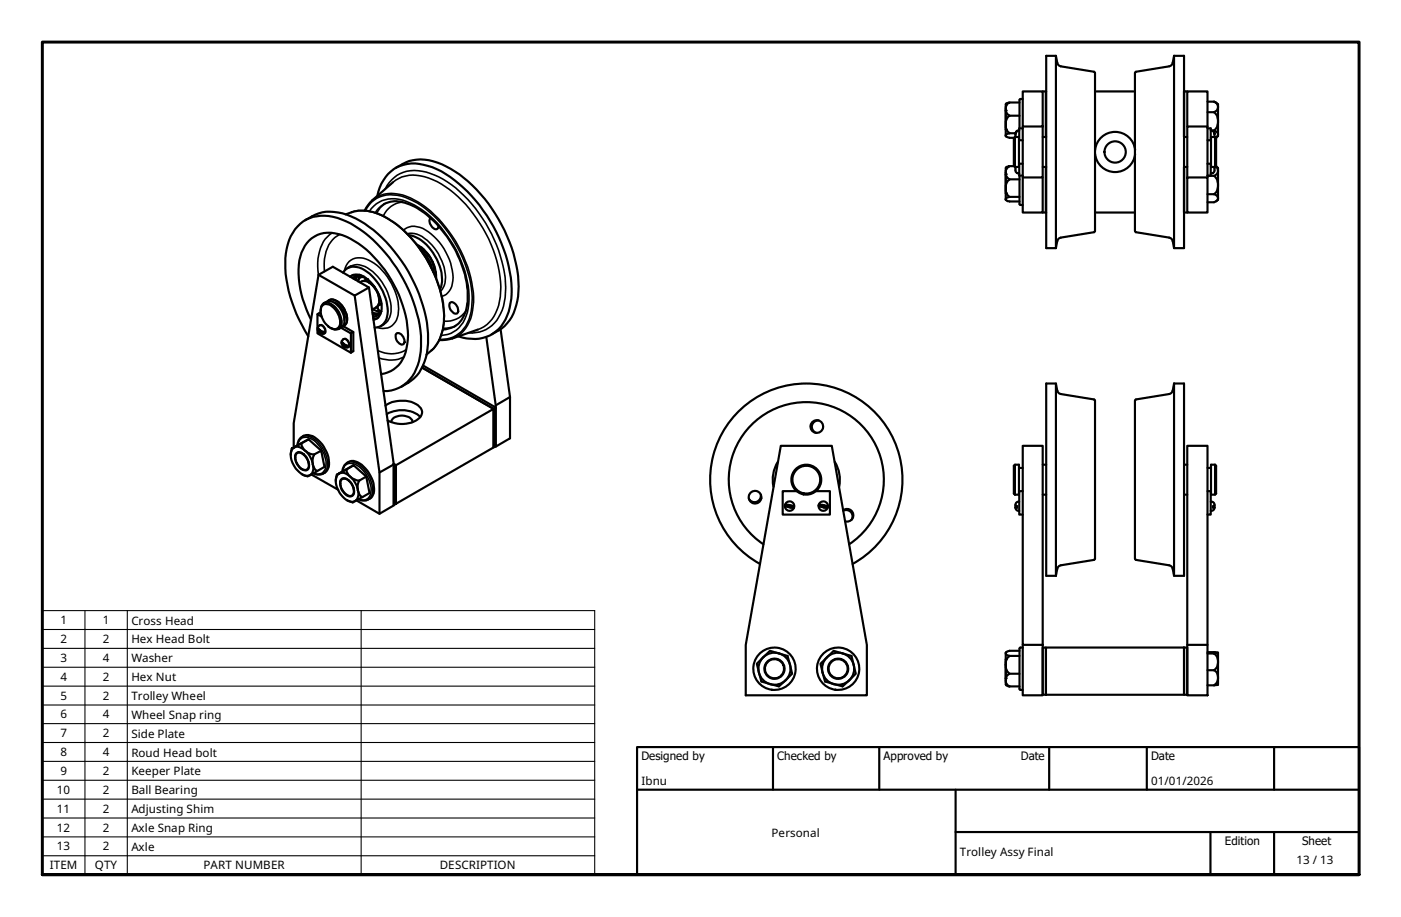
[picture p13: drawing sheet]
<svg xmlns="http://www.w3.org/2000/svg" width="330mm" height="216mm" viewBox="0 0 330 216" stroke-linecap="round" stroke-linejoin="round" font-family="sans-serif">
<defs><g id="words">
<g font-size="2.7">
<text x="14.2" y="147">1</text>
<text x="24.2" y="147">1</text>
<text x="30.9" y="147.1">Cross Head</text>
<text x="14.2" y="151.4">2</text>
<text x="14.2" y="155.9">3</text>
<text x="24.2" y="151.4">2</text>
<text x="24.2" y="155.8">4</text>
<text x="30.9" y="151.4">Hex Head Bolt</text>
<text x="30.9" y="155.9">Washer</text>
<text x="14.2" y="160.3">4</text>
<text x="24.2" y="160.3">2</text>
<text x="30.9" y="160.3">Hex Nut</text>
<text x="14.2" y="164.7">5</text>
<text x="24.2" y="164.7">2</text>
<text x="30.9" y="164.8">Trolley Wheel</text>
<text x="14.2" y="169.2">6</text>
<text x="14.2" y="173.6">7</text>
<text x="24.2" y="169.2">4</text>
<text x="24.2" y="173.6">2</text>
<text x="30.9" y="169.2">Wheel Snap ring</text>
<text x="30.9" y="173.7">Side Plate</text>
<text x="14.2" y="178.1">8</text>
<text x="24.2" y="178.1">4</text>
<text x="30.9" y="178.1">Roud Head bolt</text>
<text x="151" y="179">Designed by</text>
<text x="183" y="179">Checked by</text>
<text x="208" y="179">Approved by</text>
<text x="240.3" y="178.9">Date</text>
<text x="271" y="178.9">Date</text>
<text x="14.2" y="182.5">9</text>
<text x="24.2" y="182.5">2</text>
<text x="30.9" y="182.6">Keeper Plate</text>
<text x="151" y="184.8">Ibnu</text>
<text x="271" y="184.8">01/01/2026</text>
<text x="13.4" y="186.9">10</text>
<text x="13.4" y="191.3">11</text>
<text x="24.2" y="186.9">2</text>
<text x="24.2" y="191.4">2</text>
<text x="30.9" y="187">Ball Bearing</text>
<text x="30.9" y="191.4">Adjusting Shim</text>
<text x="13.4" y="195.8">12</text>
<text x="24.2" y="195.8">2</text>
<text x="30.9" y="195.8">Axle Snap Ring</text>
<text x="181.7" y="197">Personal</text>
<text x="13.4" y="200.2">13</text>
<text x="24.2" y="200.2">2</text>
<text x="30.9" y="200.3">Axle</text>
<text x="226" y="201.6">Trolley Assy Final</text>
<text x="288.4" y="199">Edition</text>
<text x="305.2" y="203.4">13 / 13</text>
<text x="306.6" y="199">Sheet</text>
<text x="11.7" y="204.7">ITEM</text>
<text x="22.4" y="204.7">QTY</text>
<text x="47.9" y="204.7">PART NUMBER</text>
<text x="103.6" y="204.7">DESCRIPTION</text>
</g>
</g></defs>
<!-- layer: Visible (ISO) -->
<g fill="none" stroke="#000" stroke-width=".51">
<path d="M248.6 13.1v45.3M248.9 14.8l-.3-1.7h-2.3v45.3h2.3M248.9 14.8a1.02 1.02 0 0 0 .8 .8l7.9 1.3 .1 .2M257.8 17.1v37.3M267.2 17.1v37.3M276.1 14.8a1.02 1.02 0 0 1-.8 .8l-7.8 1.3-.2 .2M276.4 13.1h2.4v45.3h-2.4l-.3-1.7M276.4 13.1v45.3M276.4 13.1l-.3 1.7M93.2 39.6a10.5 10.5 0 0 1 11.8-.4 32.5 32.5 0 0 1 13.8 15.1 28.8 28.8 0 0 1 3 16.6 10 10 0 0 1-6 7.8M236.8 24.5v7.5l.1 .1M236.8 26v4.5"/>
<path d="M236.9 39.4l.8-.3a1.81 1.81 0 0 0 0 3.1M236.9 24.4l.8-.3a1.81 1.81 0 0 0 0 3.1M236.9 39.4l-.1 .2v7.5h.1M236.9 24.4l-.1 .2M237.7 31.4a.79 .79 0 0 0-.9 .6l.9 .4h1.1M237.7 27.2a2.84 2.84 0 0 0 0 4.2M237.7 39.1h1.1M237.7 31.4h1.4M237.7 27.2h2.3M237.7 24.1h2.3M238.7 32.5l.3-.2h.9v7h-.9l-.3-.2zM239 32.3v7"/>
<path d="M239.1 31.6v-.2l.4-.6-.4 .5v1M239.1 39.3v1.1l.7 .4M239.1 39.3v.3M239.8 30.7l-.4 .2M239.8 30.7h.2M239.9 32.9h.1M239.9 38.7h.1M239.9 33h.9M239.9 38.5h.9M240 38.5v2.8h.8M240.8 23.3h-.5l-.3 .2v6.7M240.8 21.5h4.7v8.3h-4.7z"/>
<path d="M240.8 29.8v12h4.7v-12M240.8 30.2h-.8v2.8M245.5 21.5h.8v10.8v-10.8M245.5 32.3h.8M245.5 39.3h.8M257.8 21.5h9.4M257.8 36.3a4.7 4.7 0 0 0 4.7 4.2 4.7 4.7 0 0 0 4.7-4.2M257.8 35.3a4.7 4.7 0 0 1 4.7-4.2 4.7 4.7 0 0 1 4.7 4.2M278.8 21.5h.7M278.8 32.3h.7M279.5 39.3h-.7v10.7h.7M279.5 29.8v-8.3h4.8v8.3"/>
<path d="M284.3 26.4h1.5M284.3 23.9h1.5M284.3 30.2h.8v2.8M284.3 33h.8M284.3 38.5h.8M285.1 30.7h.1M285.1 32.9h.1M285.1 38.7h.1M285.1 38.5v2.8h-.8M285.1 32.3h1l.2 .2v6.6l-.2 .2h-1zM285.2 30.7l.4 .1M285.4 30.7h.4"/>
<path d="M285.6 30.8l.3 .3v.5zM285.8 23.9a1.28 1.28 0 0 1 1 1.3 1.28 1.28 0 0 1-1 1.2M285.8 26.4a2.92 2.92 0 0 1 0 4.3M285.8 30.7a.89 .89 0 0 1 .9 .7 .89 .89 0 0 1-.5 1M285.8 23.9l1 .7M285.9 39.3v.3M285.9 31.6v.7M285.9 39.3v1l-.3 .4M286.1 32.3v7M286.2 39.2a1.21 1.21 0 0 1 .6 1.2 1.21 1.21 0 0 1-1 1M286.2 39.1l.6 .5v7.5l-.6 .3M286.8 24.5v7.5l-.6 .4"/>
<path d="M71.8 51.9a10.8 10.8 0 0 1 12-.5 32.8 32.8 0 0 1 13.7 15.1 28.3 28.3 0 0 1 3 16.7 10 10 0 0 1-6 7.9M81.3 50.5a10.3 10.3 0 0 1 10.6 1.4 29.7 29.7 0 0 1 12.7 22.4 10.5 10.5 0 0 1-4.2 9.2M88.8 46.1a8.6 8.6 0 0 1 9.9-7.5 18.8 18.8 0 0 1 10.3 5.5 36.1 36.1 0 0 1 11.5 23.7 13 13 0 0 1-3.1 9.7 8.9 8.9 0 0 1-9.5 1.7M90.4 48.1a7 7 0 0 1 6.6 .3 24.9 24.9 0 0 1 11.5 13.3 19.4 19.4 0 0 1 1.2 11.6 6.3 6.3 0 0 1-2.7 3.6M92.5 42.9l-4.8 4.2-1 1.2-.8 1.3M96.2 55.4a9.7 9.7 0 0 1 7 6.4 8.1 8.1 0 0 1 .4 6.3M98.1 57.6a8.9 8.9 0 0 1 4.6 7.9M99 58.8l1.4 .7 .6 .7M99.1 58.9a4.5 4.5 0 0 1 2.9 5M99.2 58.2v.1M99.3 58.3l-.5 .2M99.6 59.6a5.6 5.6 0 0 1 2.1 3.6"/>
<path d="M101.4 51.3a1.81 1.81 0 0 0 1.2 2.7 .65 .65 0 0 0 .7-.8M236.8 41v4.5M237.7 46.4a.79 .79 0 0 0-.9 .6l.4 .4h.5h2.3M237.7 42.2a2.84 2.84 0 0 0 0 4.2M237.7 46.4h2.3M237.7 42.2h2.3M239.8 40.8h.2M240 41.3v6.7l.3 .3h.5M240.8 41.8v8.2h4.7v-8.2M245.5 50h.8v-10.7v10.7M248.9 56.7l-.3 1.7M249.8 56a.98 .98 0 0 0-.9 .8"/>
<path d="M257.7 54.5l-.1 .2-7.9 1.2M257.8 50h9.4M267.3 54.5l.2 .2 7.8 1.2M275.3 56a.98 .98 0 0 1 .8 .8M279.5 41.8h4.8v8.2h-4.8zM279.5 41.8v-12h4.8v12M284.3 41.4h1.5M284.3 45.7h1.5M285.1 40.8h.1M285.6 40.7l-.4 .1M285.8 41.4a2.92 2.92 0 0 1 0 4.3M285.8 45.7a.95 .95 0 0 1 1 1 .95 .95 0 0 1-1 .9h-1.5"/>
<path d="M72.6 79.2a32.2 32.2 0 0 1-5.4-18.4 10.7 10.7 0 0 1 4.9-9.1 10.7 10.7 0 0 1 9.4 .4 32.3 32.3 0 0 1 14.1 15 28.2 28.2 0 0 1 3.3 16.8 9.1 9.1 0 0 1-6.8 8l-1.8 .2M73.2 75.2a22.5 22.5 0 0 1-2.5-14.9 6.9 6.9 0 0 1 9-5.2 19.6 19.6 0 0 1 10.1 7.4 27.7 27.7 0 0 1 6.2 17.5 8.7 8.7 0 0 1-3.4 7l-1.4 .7-1.5 .4M74.9 77a.77 .77 0 0 1 .7-.5 .77 .77 0 0 1 .7 .6 .83 .83 0 0 1 .4 .9 .83 .83 0 0 1-.8 .6 1.19 1.19 0 0 1-1.1-1.1M74.9 77a1.47 1.47 0 0 0 1.4 1.1l-.1 .2a1.07 1.07 0 0 1-1.3-1.3zM74.9 77.2l-.1 .1M75 64.7l8.5 4.9 3.4-1.9-8.5-4.9-3.4 1.9-5.8 34.9v5.7M75.5 73.2a1.58 1.58 0 0 1 .8-1.8 1.58 1.58 0 0 1 1.9 .4 4.9 4.9 0 0 1 2.1 5 1.62 1.62 0 0 1-2.5 .4M75.6 73.8l-.3-.2-.6 .4M75.8 74.5l-1.1-.5v4.5l7.9 4.6v-4.6l-2.3-1.3M75.8 72a1.95 1.95 0 0 1 2.8 .5 4.5 4.5 0 0 1 1.3 4.2l-.1 .3a1.82 1.82 0 0 1-2.8-.5 4.1 4.1 0 0 1-1.2-4.5zM75.9 78.1l.3 .2M76.2 71.4a2.29 2.29 0 0 1 3.3 .5 4.3 4.3 0 0 1 1.3 4.7l-.2 .3-.8 .6"/>
<path d="M77.2 70.9a2.07 2.07 0 0 1 2.9 .6 4.6 4.6 0 0 1 1.4 4.6l-.7 .7M78.7 71.2a3.8 3.8 0 0 1 2.4 4.2M80.8 64.2a3.4 3.4 0 0 1 5-.6 12.3 12.3 0 0 1 5.4 10.3 3.3 3.3 0 0 1-3 3.3M80.8 76.8l2.4 1.4v4.5l-.6 .4M82.4 65.2a3.2 3.2 0 0 1 4.3 .7 8.4 8.4 0 0 1 3 7.5l-.1 .5a2.05 2.05 0 0 1-1.7 1.4M82.5 62.7l-.7 .4M83.1 64.8l-.5 .4M83.2 78.2l-.6 .3M83.9 64.8l-.7 .8M84.7 64.7l-1.1 .3-.5 .5M84.8 66.5a2.09 2.09 0 0 1 2.9 .7 4.7 4.7 0 0 1 1.3 4.7l-.4 .5-1 .5M84.8 64.8a1.63 1.63 0 0 0-1.1 1"/>
<path d="M84.9 64.8l-.6 1.2M85.3 65l-.1 .2M85.7 65.1l.7 .6M85.7 65.3a.98 .98 0 0 0-1.4 .9v-.2M85.9 66.2a3.4 3.4 0 0 1 2.3 1.4M86.1 65.7l.1 .1M86.5 65.7l-.9 .5M86.8 66.5a5.1 5.1 0 0 1 2.5 4.2M86.9 67.7l5.8 41.6-3.4 2-5.8-41.7M87.8 74h1.5M87.8 72.8l.8 .4 1.2 .1M88.6 72.3l.3 .2"/>
<path d="M88.9 74.9l-1 .1M88.9 72.1l.2 .7 .6 .5M89 69l.3 1v1l-.2 .7M89.7 73.4a1.85 1.85 0 0 1-1.9 1.1M89.8 71.4l-.8 .6M89.8 73.3l-1 .5-1.1-.1M90.4 76.3l-.7 .5M93.5 78.4a1.81 1.81 0 0 1 1.5 2.6 1.57 1.57 0 0 1-1.8-1.6 .78 .78 0 0 1 .3-1zM101.9 61.6l.3 1.3-.2 1.1M102.6 64.1l-.4 .2M105.9 71.3a1.38 1.38 0 0 1 1.9 1.1v.4a.77 .77 0 0 1-.3 1.1 .77 .77 0 0 1-1.1-.6l-.5-.9zM112.5 77.6l-6 2.1-1.5 .3-1.6 .1"/>
<path d="M114.5 79.3l2.2 16.1M117.9 77.5l2.2 16M80.5 80.3a1.05 1.05 0 0 0 .9 1.3l.5 .1v-.3a1.63 1.63 0 0 1-1.4-1.1 .82 .82 0 0 1 .9-.5 .82 .82 0 0 1 .7 .8 .87 .87 0 0 1-.4 1.3 .87 .87 0 0 1-1.2-.7l-.1-.5M80.5 80.5h.1M81.6 81.3l.3 .2M90.7 95.5a6.9 6.9 0 0 1 8 .3 1.89 1.89 0 0 1-.7 3.2 7.2 7.2 0 0 1-6.8 0M91.1 97.5a6.7 6.7 0 0 1 7.8 .7M92.1 99.4v-.3a3.1 3.1 0 0 1 4.1-.9l.3 .2a.95 .95 0 0 1 .6 1M99.4 86.6l16.8 9.7M99.6 86l17.1 9.9M116.2 96.3l.5-.4v9.1l-.5 .3zM116.7 95.4l3.4-1.9v9.7l-3.4 2z"/>
<path d="M192.8 99a1.49 1.49 0 0 0-1.6 1.2 1.49 1.49 0 0 0 .9 1.7M248.6 90.3v45.3M248.9 92l-.3-1.7h-2.3v45.3h2.3M248.9 92a1.02 1.02 0 0 0 .8 .8l7.9 1.2 .1 .3M257.8 94.3v37.3M267.2 94.3v37.3M276.1 92a1.02 1.02 0 0 1-.8 .8l-7.8 1.2-.2 .3M276.4 90.3h2.4v45.3h-2.4l-.3-1.7a1.02 1.02 0 0 0-.8-.8l-7.8-1.3-.2-.2M276.4 90.3v45.3M276.4 90.3l-.3 1.7M68.7 105.6l-.2 1.5M68.8 105.8a1.7 1.7 0 0 1 2.6 0 5 5 0 0 1 2.1 5.6 1.96 1.96 0 0 1-3.1-.3 4.8 4.8 0 0 1-1.6-5.3z"/>
<path d="M69.5 107.6v.1M69.8 106.8a1.68 1.68 0 0 1 2.3 1 1.96 1.96 0 0 1 .1 2.8 2.13 2.13 0 0 1-2.4-1.6l-.3-1.2zM69.8 106.7a1.53 1.53 0 0 1 2.1 .6 2.75 2.75 0 0 1 .5 3.3 2.1 2.1 0 0 1-2.5-1.3l-.4-1.3a1.41 1.41 0 0 1 .3-1.3zM70 104.9a2.61 2.61 0 0 1 1.7-2.3 2.61 2.61 0 0 1 2.8 .7 7.5 7.5 0 0 1 2.9 6.6 2.47 2.47 0 0 1-3.6 1.5M71.1 104.3a2.77 2.77 0 0 0 2.6 2.7h.3M71.1 104.3l1.5-.9 3 2.7M71.1 110.4l.1 .1M72.6 103.4l-3.9 2.2 2.4-1.3M73.3 111.7l6.3 3.6M73.7 109.3a1.93 1.93 0 0 0 1 1.6l-1.4 .8a1.58 1.58 0 0 1-2.2-.1M74 107l1.6-.9 .8 3.8-1.7 1M74 107a3.4 3.4 0 0 0-.3 2.3"/>
<path d="M79.3 111.8l-.2 1.5M79.4 111.9a1.96 1.96 0 0 1 3 .3 5.1 5.1 0 0 1 1.8 5 1.56 1.56 0 0 1-2.4 .7 5.8 5.8 0 0 1-2.7-5.3zM80.1 113.7v.1M80.2 113a1.18 1.18 0 0 1 2 .2 3.2 3.2 0 0 1 1 3.3 1.5 1.5 0 0 1-2.4-.7l-.3-.4-.4-1.3zM80.4 112.9a1.68 1.68 0 0 1 2.3 1 2.05 2.05 0 0 1 .1 2.8 2.47 2.47 0 0 1-2.5-2l-.2-1.2zM80.6 111a2.61 2.61 0 0 1 1.7-2.3 2.61 2.61 0 0 1 2.9 .7 7.7 7.7 0 0 1 2.8 6.7 2.49 2.49 0 0 1-3.6 1.4M81.7 110.5a2.53 2.53 0 0 0 2 2.5l.9 .2M81.7 110.5l1.5-1 3 2.7M81.7 116.6h.1M83.2 109.5l-3.9 2.3 2.4-1.3M83.9 117.8l5.4 3.2M84.3 115.4a1.91 1.91 0 0 0 1 1.6l-1.4 .8a1.58 1.58 0 0 1-2.2-.1"/>
<path d="M84.6 113.2l1.6-1 .8 3.9-1.7 .9M84.6 113.2a3.1 3.1 0 0 0-.3 2.2M92.6 109.2l.6 .3 23-13.2v9l-23 13.3v-9.1zM92.7 109.3v9.7l-3.4 2v-9.7M92.7 109.9l.5-.4v9.1l-.5 .3zM116.6 105.1l.1 .1M179.1 116.5a1.49 1.49 0 0 1-1 1.7 1.49 1.49 0 0 1-1.8-.8M183.1 108.7a7.9 7.9 0 0 0-1 5.9M183.8 105h12l8.3 46.8v11.9h-28.5v-11.9zM184.8 119.2l2 .4 .1-.3M184.8 119.1l.1-.3 2 .4M184.9 118.8l1.9 .3v.5l-1.8-.3z"/>
<path d="M187.6 115.6h-3.3v5.6h11.1v-5.6h-3.3M192.8 119.2l2 .4v-.3M192.8 118.8l1.9 .3 .1 .5-1.9-.3zM192.8 118.8v.3M192.9 118.8l1.9 .4M196.5 108.7a7.9 7.9 0 0 1 1.1 5.9M238.7 109.7l.3-.3h.9v7.1h-.9l-.3-.3zM239 109.4v7.1M239.1 118.9v.2l.4 .1v.4l-.4-.1v-.2l.3-.1M239.1 119.5a.73 .73 0 0 0 .7 .8M239.8 118.1a.73 .73 0 0 0-.7 .7M239.8 118.1h.2"/>
<path d="M239.9 110.2h.9M239.9 115.7h.1M240.8 105h4.7v46.8h-4.7zM240.8 115.6h-.8v5.6h.8M245.5 109.4h.8M245.5 116.5h.8M278.8 109.4h.7M278.8 116.5h.7M284.3 115.6h.8v5.6h-.8M284.3 110.2h.8M285.1 115.7h.1M285.1 118.1h.1"/>
<path d="M285.1 109.4h1l.2 .3v6.5l-.2 .3h-1zM285.2 118.1a.73 .73 0 0 1 .7 .7M285.9 119.5a.73 .73 0 0 1-.7 .8M285.9 118.9v.2l-.3 .1v.4l.3-.1v-.2l-.3-.1M286.1 109.4v7.1M178.9 132.8a22.6 22.6 0 0 1-6.5-34.3 22.6 22.6 0 0 1 34.9 0 22.6 22.6 0 0 1-6.6 34.3M179.7 128.1a18.3 18.3 0 0 1-3.6-27.2 18.3 18.3 0 0 1 27.5 0 18.3 18.3 0 0 1-3.7 27.2M198.5 120.1a1.49 1.49 0 0 1 2.4 1 1.49 1.49 0 0 1-2 1.6M198.6 120.2a1.49 1.49 0 0 1 1.8 .4 1.49 1.49 0 0 1 .1 1.8M239.8 120.3h.2M257.7 131.6l-.1 .2-7.9 1.3a1.02 1.02 0 0 0-.8 .8l-.3 1.7M285.1 120.3h.1"/>
<path d="M178.2 156.3l3.1-3.1 4.1 1.2 1.1 4.2-3.1 3-4.1-1.1zM193.2 156.3l3.1-3.1 4.2 1.2 1 4.2-3.1 3-4.2-1.1zM236.8 153.7v2.8M236.8 156.5v4.7l.2 .1M236.8 156.5a2.53 2.53 0 0 0 .9 2.1 1.7 1.7 0 0 0 0 3M236.8 155.2v4.5M237 153.6l-.2 .1M237.7 154.4a2.33 2.33 0 0 0-.9 2.1M237.7 158.6h2.3M237.7 154.4h2.3M240 153.2h-2.3a.64 .64 0 0 0-.7 .2 .64 .64 0 0 0-.1 .7l.8 .3M240 152.7v9.5"/>
<path d="M240.8 152.5h-.5l-.3 .2M240.8 151.8v11.9h4.7v-11.9M245.5 152.5h.8v11.1h-.8zM246.3 152.5h32.5v11.1h-32.5zM278.8 152.5h.7v11.1h-.7zM279.5 151.8h4.8v11.9h-4.8zM279.5 151.8v-46.8h4.8v46.8M284.3 153.5l2.5 .2-1 .2M284.3 153.9h1.5M284.3 157.8h1.5M285.8 153.9a2.51 2.51 0 0 1 0 3.9M286.8 153.7v7.5l-1 .2a2.14 2.14 0 0 0 0-3.6"/>
<path d="M236.9 161.4l.8 .2M237.7 161.6h2.3M240 162.2l.3 .2h.5M284.3 161.4h1.5"/>
<circle cx="262.5" cy="35.8" r="2.51"/>
<circle cx="177.8" cy="117.1" r="1.49"/>
<circle cx="185.9" cy="119.2" r="1.11"/>
<circle cx="189.8" cy="112.9" r="3.3"/>
<circle cx="189.8" cy="112.9" r="3.5"/>
<circle cx="192.3" cy="100.4" r="1.49"/>
<circle cx="193.8" cy="119.2" r="1.11"/>
<circle cx="182.3" cy="157.4" r="2.38"/>
<circle cx="182.3" cy="157.4" r="2.25"/>
<circle cx="182.3" cy="157.4" r="3.8"/>
<circle cx="182.3" cy="157.4" r="5"/>
<circle cx="197.3" cy="157.4" r="2.38"/>
<circle cx="197.3" cy="157.4" r="2.25"/>
<circle cx="197.3" cy="157.4" r="3.8"/>
<circle cx="197.3" cy="157.4" r="5"/>
</g>
<g fill="#000">
<circle cx="236.8" cy="26" r=".25"/>
<circle cx="236.8" cy="30.5" r=".25"/>
<circle cx="278.8" cy="21.5" r=".25"/>
<circle cx="236.8" cy="45.5" r=".25"/>
<circle cx="236.8" cy="41" r=".25"/>
<circle cx="86.4" cy="65.7" r=".25"/>
<circle cx="236.8" cy="159.7" r=".25"/>
<circle cx="236.8" cy="155.2" r=".25"/>
</g>
<!-- layer: Visible Narrow (ISO) -->
<g fill="none" stroke="#000" stroke-width=".38">
<path d="M78.2 54.9a8.7 8.7 0 0 0-3.4 7.9l.2 2.1M80 55.2a7 7 0 0 0-3.6 5.8v2.9M82.8 50a9.2 9.2 0 0 1 7.9 1.2 28 28 0 0 1 11.9 14.4 19.5 19.5 0 0 1 1.2 13.4l-.3 .8a6.4 6.4 0 0 1-1.9 2.7M86 49.6a6.7 6.7 0 0 1 7.5-3.6 19.5 19.5 0 0 1 11.1 7.6 28.2 28.2 0 0 1 6.5 17.6 8.7 8.7 0 0 1-4.4 8.2l-1.5 .4-1.7 .1M87 49.7a6.9 6.9 0 0 1 8.7-2.3 22.3 22.3 0 0 1 10.4 9.3 23.9 23.9 0 0 1 4.1 15.9 7.4 7.4 0 0 1-4.8 6.1l-1.5 .3M87.7 47.1a7.7 7.7 0 0 1 8-.9 23.3 23.3 0 0 1 10.8 9.4 27.5 27.5 0 0 1 5 15.5 9.7 9.7 0 0 1-3.6 7.9l-1.4 .7M90.4 48.1a5.8 5.8 0 0 0-2.1 2M90.7 47.9a5.4 5.4 0 0 0-2.1 2.3M90.7 44.5a7.7 7.7 0 0 1 9.6-4 24.5 24.5 0 0 1 13.3 10.9 31.1 31.1 0 0 1 5.5 16.4 11.3 11.3 0 0 1-3.3 8.8 7.5 7.5 0 0 1-5.6 1.8M92.5 42.9a8.1 8.1 0 0 1 8.4-1 26.3 26.3 0 0 1 12.8 11.9 27.6 27.6 0 0 1 4.1 16 8.7 8.7 0 0 1-5.3 7.8M94.8 47.6a5.5 5.5 0 0 0-4.6 3.3M95 54.2a4.5 4.5 0 0 1 5.9 .4 14.3 14.3 0 0 1 5.7 11.5 3.9 3.9 0 0 1-2.6 3.7"/>
<path d="M95.9 55.1a5.1 5.1 0 0 1 4.7 1.5 11.9 11.9 0 0 1 4.2 10l-.5 1.2-.6 .8M75.1 77.9l.3 .3M75.1 77.5l.3 .4M75.2 76.6a1.25 1.25 0 0 1 1.1 1.9M80.8 79.9a1.24 1.24 0 0 1 1.2 1.8M81.1 63.7a3.7 3.7 0 0 1 5.6-2.5 14.2 14.2 0 0 1 7.2 11.5 4.2 4.2 0 0 1-2.7 4.5 4 4 0 0 1-2.4-.1M82.5 62.7a4.2 4.2 0 0 1 4.6 .8 12.1 12.1 0 0 1 5 9.9l-.3 1.3a2.87 2.87 0 0 1-1.4 1.6M107 76.9l-1.3 .5-1.5 .3M107.3 76.7l-1.4 .5-1.6 .1M109.7 73.3a5.7 5.7 0 0 1-5.2 2.3M80.6 81.2l.4 .2M80.8 80.8l.3 .3"/>
<path d="M95.1 84.1a7.4 7.4 0 0 1-5.9 .2M95.6 82.3a6.8 6.8 0 0 1-6.6 .2M70.1 104.8a1.88 1.88 0 0 1 2.8-1.6 6.9 6.9 0 0 1 3.7 7 1.87 1.87 0 0 1-2.7 1.2M71.1 102.9a3.2 3.2 0 0 1 3.6 1 7.1 7.1 0 0 1 2.2 6.7l-.8 .9M80.7 110.9a1.96 1.96 0 0 1 1.2-1.7 1.96 1.96 0 0 1 2.1 .3 7.1 7.1 0 0 1 3.2 6.9 1.89 1.89 0 0 1-2.7 1.1M81.7 109a3.1 3.1 0 0 1 3.6 1 7.2 7.2 0 0 1 2.3 6.3l-.4 .8-.5 .5"/>
</g>
<!-- layer: Symbol (ISO) -->
<g fill="none" stroke="#000" stroke-width=".25">
<path d="M10 148.2h130M10 152.7h130M10 157.1h130M20 143.8v62.1M30 143.8v62.1M85 143.8v62.1M10 161.5h130M10 166h130M10 170.4h130M10 174.8h130M10 179.3h130M10 183.7h130"/>
<path d="M10 188.2h130M10 192.6h130M10 197h130M10 201.5h130v-57.7h-130v62.1h130v-4.4"/>
</g>
<!-- layer: Border (ISO) -->
<path d="M10 205.9v-196h310v196h-310h310" fill="none" stroke="#000" stroke-width=".7"/>
<!-- layer: Title (ISO) -->
<path d="M150 175.9h170v30h-170zM182 175.9v10M207 175.9v10M247 175.9v10M270 175.9v10M300 175.9v10M150 185.9h170M225 195.9h95M225 185.9v20M285 195.9v10M300 195.9v10" fill="none" stroke="#000" stroke-width=".51"/>
<use href="#words"/>
</svg>
